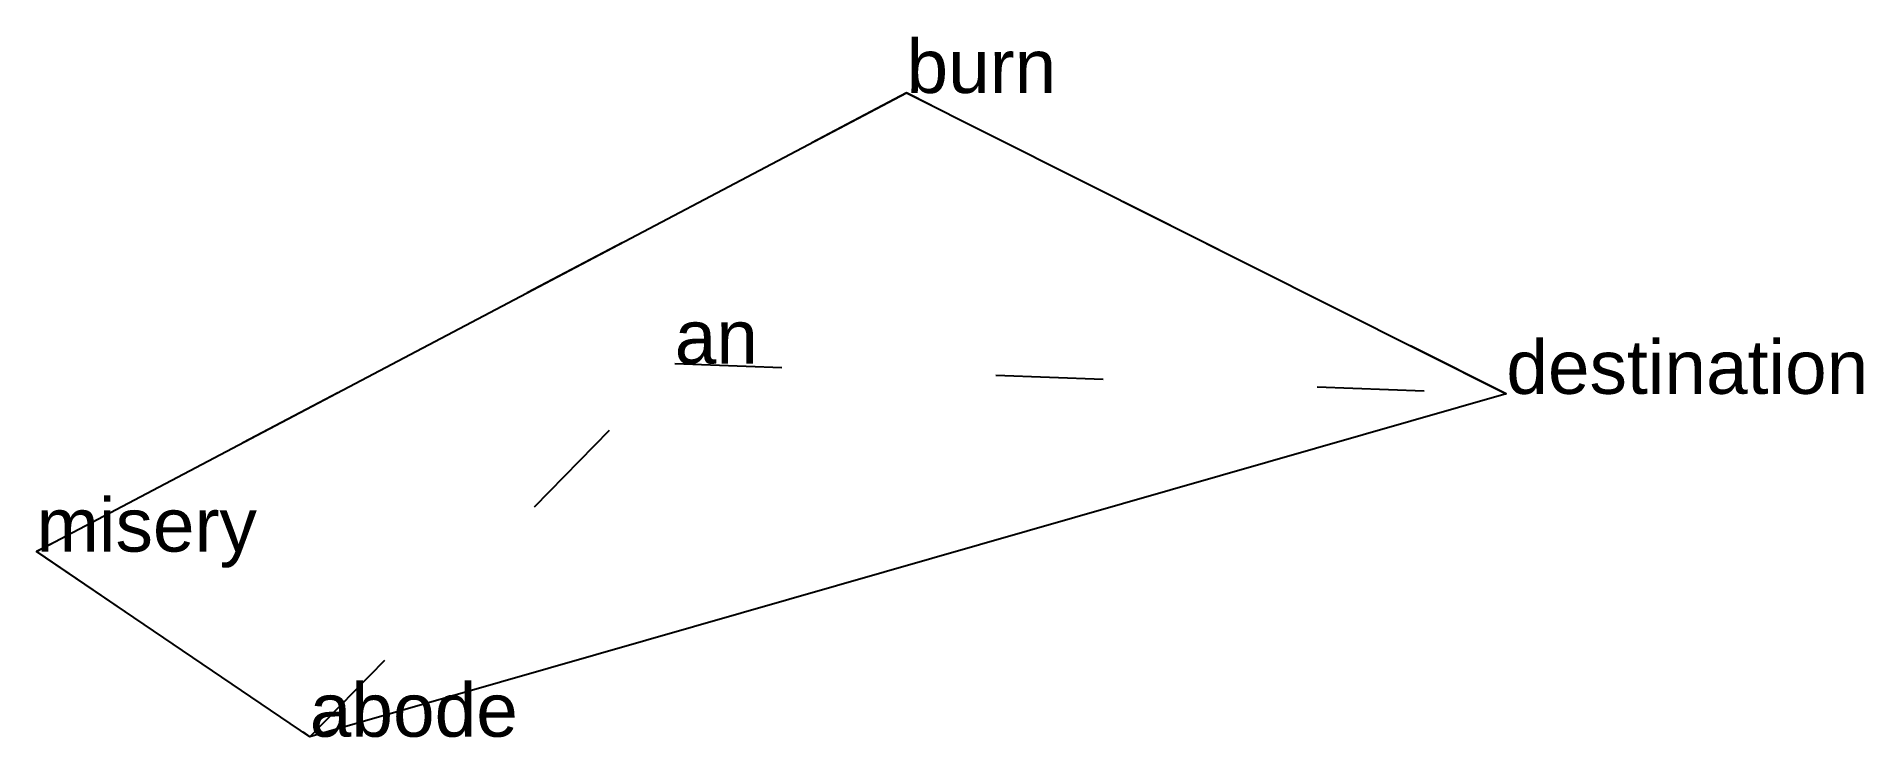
# Model space of a CAD drawing. Extents: x -0.43 to 1.28, y -0.95 to -0.3.
import ezdxf

# ---------------------------------------------------------------- set-up
doc = ezdxf.new("R2010")
doc.units = 0
doc.linetypes.add('DOT', pattern=[0.2, 0, -0.2])
doc.layers.add('TEXT', color=1, linetype='CONTINUOUS')
doc.styles.get("Standard").update_dxf_attribs({"font": 'arial.ttf'})

msp = doc.modelspace()

# ---------------------------------------------------------------- linework, layer by layer
at = {"layer": 'INTERNAL', "linetype": 'DOT'}
msp.add_polyline3d([(-0.171, -0.9509, 0), (0.1696, -0.6028, 0), (0.9457, -0.631, 0), (0.3859, -0.3503, 0), (-0.426, -0.7782, 0), (-0.171, -0.9509, 0)], close=True, dxfattribs=at)
at = {"layer": 'OUTLINE', "linetype": 'CONTINUOUS'}
msp.add_polyline3d([(-0.171, -0.9509, 0), (-0.426, -0.7782, 0), (0.3859, -0.3503, 0), (0.9457, -0.631, 0), (-0.171, -0.9509, 0)], close=True, dxfattribs=at)

# ---------------------------------------------------------------- texts
at = {"layer": 'TEXT'}
for s, p in [('burn', (0.3859, -0.3503)), ('an', (0.1696, -0.6028)), ('destination', (0.9457, -0.631)), ('misery', (-0.426, -0.7782)), ('abode', (-0.171, -0.9509))]:
    msp.add_text(s, height=0.05, dxfattribs=at).set_placement(p)

doc.saveas('drawing.dxf')
